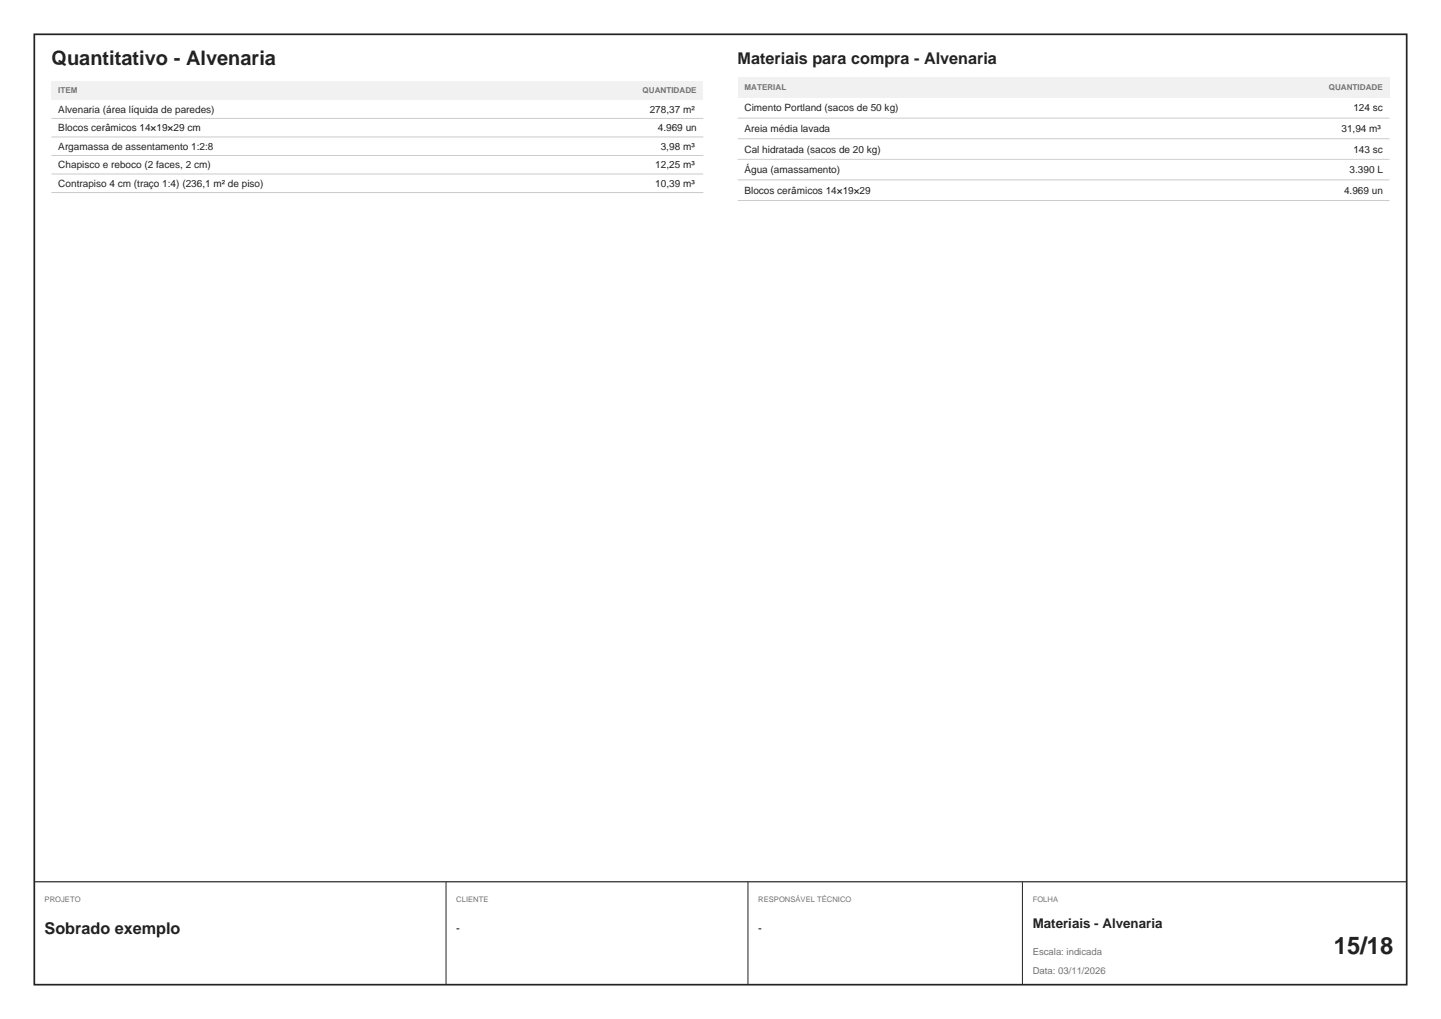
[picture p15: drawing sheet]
<svg xmlns="http://www.w3.org/2000/svg" width="420mm" height="297mm" viewBox="0 0 420 297" stroke-linecap="round" stroke-linejoin="round" font-family="sans-serif">
<defs><g id="words">
<text font-size="6.9" fill="#1f2328" x="388.8" y="278">15/18</text>
<text font-size="5.8" fill="#1f2328" x="15" y="19">Quantitativo - Alvenaria</text>
<g font-size="4.7" fill="#1f2328">
<text x="215" y="18.7">Materiais para compra - Alvenaria</text>
<text x="13" y="272.2">Sobrado exemplo</text>
</g>
<text font-size="3.9" fill="#1f2328" x="301" y="270.4">Materiais - Alvenaria</text>
<g font-size="3.3" fill="#1f2328">
<text x="133" y="271.7">-</text>
<text x="221" y="271.7">-</text>
</g>
<g font-size="2.9" fill="#1f2328">
<text x="17" y="32.8">Alvenaria (área líquida de paredes)</text>
<text x="189.4" y="32.8">278,37 m²</text>
<text x="217" y="32.5">Cimento Portland (sacos de 50 kg)</text>
<text x="394.5" y="32.5">124 sc</text>
<text x="17" y="38.2">Blocos cerâmicos 14×19×29 cm</text>
<text x="191.7" y="38.2">4.969 un</text>
<text x="217" y="38.5">Areia média lavada</text>
<text x="391" y="38.5">31,94 m³</text>
<text x="17" y="43.6">Argamassa de assentamento 1:2:8</text>
<text x="192.6" y="43.6">3,98 m³</text>
<text x="217" y="44.5">Cal hidratada (sacos de 20 kg)</text>
<text x="394.5" y="44.5">143 sc</text>
<text x="17" y="49">Chapisco e reboco (2 faces, 2 cm)</text>
<text x="191" y="49">12,25 m³</text>
<text x="217" y="50.5">Água (amassamento)</text>
<text x="393.3" y="50.5">3.390 L</text>
<text x="17" y="54.4">Contrapiso 4 cm (traço 1:4) (236,1 m² de piso)</text>
<text x="191" y="54.4">10,39 m³</text>
<text x="217" y="56.5">Blocos cerâmicos 14×19×29</text>
<text x="391.7" y="56.5">4.969 un</text>
</g>
<g font-size="2.8" fill="#6b7480">
<text x="301" y="278.4">Escala: indicada</text>
<text x="301" y="283.8">Data: 03/11/2026</text>
</g>
<g font-size="2.4" fill="#6b7480">
<text x="17" y="27.2">ITEM</text>
<text x="187.3" y="27.2">QUANTIDADE</text>
<text x="217" y="26.3">MATERIAL</text>
<text x="387.3" y="26.3">QUANTIDADE</text>
</g>
<g font-size="2.2" fill="#6b7480">
<text x="13" y="262.8">PROJETO</text>
<text x="133" y="262.8">CLIENTE</text>
<text x="221" y="262.8">RESPONSÁVEL TÉCNICO</text>
<text x="301" y="262.8">FOLHA</text>
</g>
</g></defs>
<path d="M10 10h400v277h-400z" fill="none" stroke="#1f2429" stroke-width=".5"/>
<path d="M15 23.7h190v5.4h-190z" fill="#edf2f5"/>
<path d="M15 34.5h190M15 39.9h190M15 45.3h190M15 50.7h190M15 56.1h190" fill="none" stroke="#c4ccd6" stroke-width=".29"/>
<path d="M215 22.4h190v6h-190z" fill="#edf2f5"/>
<path d="M215 34.4h190M215 40.4h190M215 46.4h190M215 52.4h190M215 58.4h190" fill="none" stroke="#c4ccd6" stroke-width=".29"/>
<path d="M10 257h400" fill="none" stroke="#1f2429" stroke-width=".35"/>
<path d="M130 257v30M218 257v30M298 257v30" fill="none" stroke="#1f2429" stroke-width=".29"/>
<use href="#words"/>
</svg>
